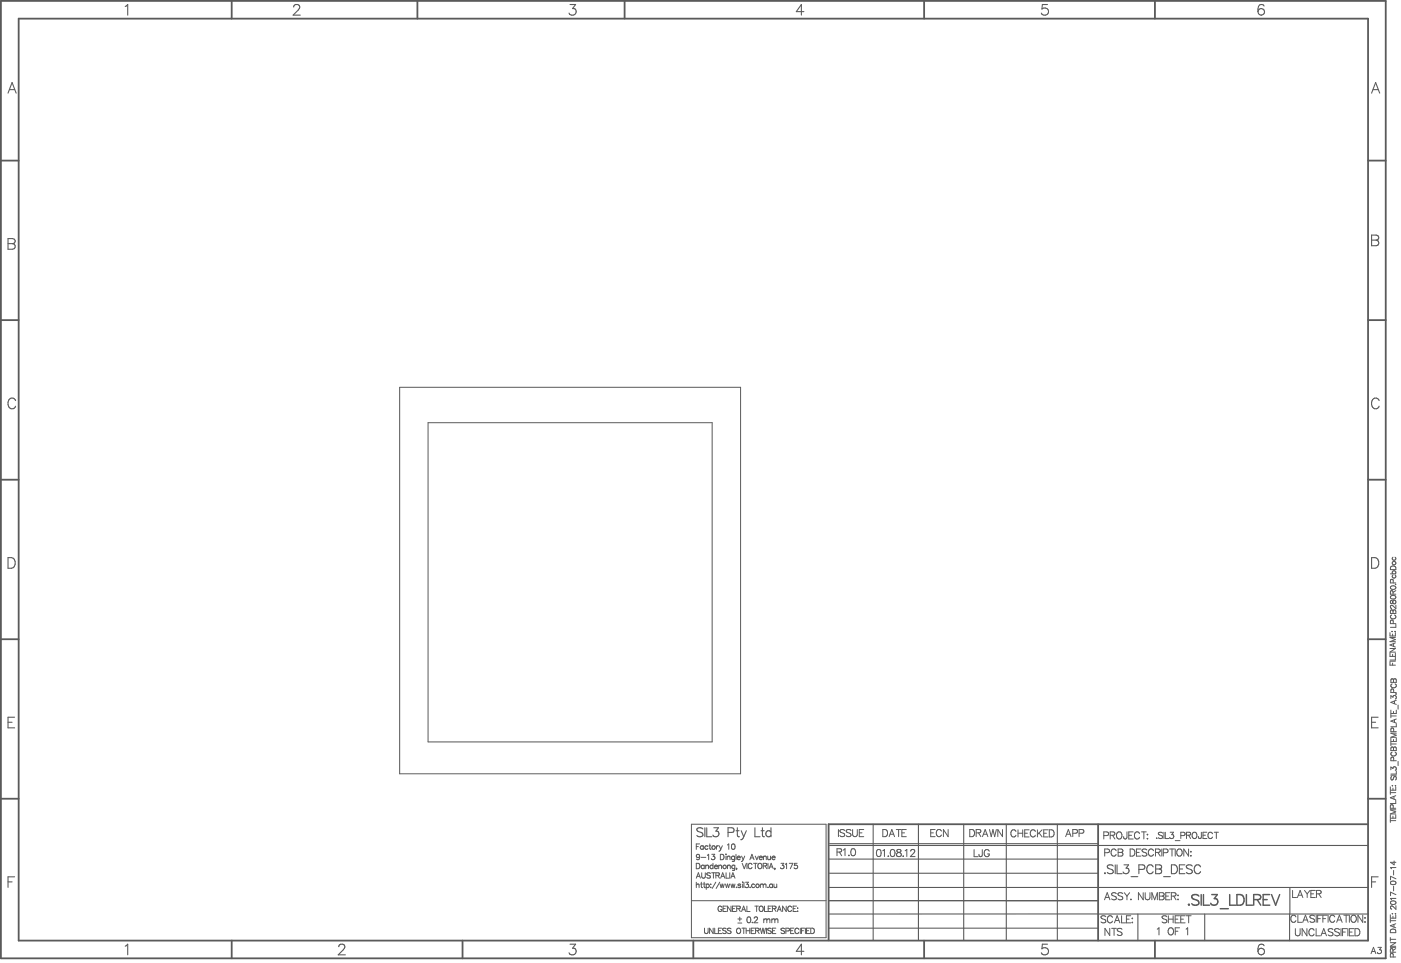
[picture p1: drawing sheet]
<svg xmlns="http://www.w3.org/2000/svg" width="328mm" height="225mm" viewBox="0 0 328 225" stroke-linecap="round" stroke-linejoin="round" font-family="sans-serif">
<g fill="none" stroke="#5a5a5a" stroke-width=".42">
<path d="M.2 .2h324v224.1h-324zM4.4 4.4h315.6v215.8h-315.6zM54.2 .2v4.2M97.6 .2v4.2M146.1 .2v4.1M216.2 .2v4.2M270.2 .2v4.2M.2 37.6h4.2M320 37.6h4.2M.2 74.9h4.2M320 74.9h4.2M.2 112.3h4.2"/>
<path d="M320 112.3h4.2M.2 149.6h4.2M320 149.6h4.2M.2 187h4.2M256.9 193v27.2M319.9 192.9h-126.1v27.2M320 187h4.2M54.2 220.2v4.1M108.2 220.2v4.1M162.2 220.2v4.1M216.2 220.2v4.1M270.2 220.2v4.1"/>
</g>
<g fill="none" stroke="#5a5a5a" stroke-width=".25">
<path d="M29.3 1.5l.6-.4v2.4M68.7 1.6l.2-.4 .7-.1a.6 .6 0 0 1 .4 .9l-1.4 1.5h1.6M133.3 1.1h1.4l-.8 .9a.8 .8 0 0 1 .9 .9 .8 .8 0 0 1-1.1 .6l-.4-.1-.2-.3M188.1 2.7h-1.8l1.2-1.6v2.4M245 1.1h-1.2l-.1 1a.88 .88 0 0 1 1.4 0 .88 .88 0 0 1-.2 1.3 .88 .88 0 0 1-1.3-.3M295.7 1.4a.72 .72 0 0 0-.7-.4 .72 .72 0 0 0-.6 .5l-.1 1.2M1.9 21.8l.9-2.5 1 2.5M2.2 21h1.2M320.8 21.8l1-2.5 .9 2.5M321.2 21h1.2M1.9 55.9l1.4 .1a.58 .58 0 0 1 0 .9l-.3 .1a.65 .65 0 0 1 .6 .7 .65 .65 0 0 1-.6 .6h-1.1zM1.9 57h1.1"/>
<path d="M320.8 55l1.5 .2a.58 .58 0 0 1 0 .9l-.4 .1a.65 .65 0 0 1 .6 .7 .65 .65 0 0 1-.6 .6h-1.1zM320.8 56.2h1.1M3.7 93.8a.91 .91 0 0 0-1.1-.6 .91 .91 0 0 0-.7 .9 1.09 1.09 0 0 0 .2 1.2 1.09 1.09 0 0 0 1.2 .3l.4-.5M322.6 93.8a.91 .91 0 0 0-1-.6 .91 .91 0 0 0-.8 .9 1.09 1.09 0 0 0 .3 1.2 1.09 1.09 0 0 0 1.2 .3l.3-.5M1.9 130.5h.8a1.32 1.32 0 0 1 .9 1.3 1.32 1.32 0 0 1-.9 1.2h-.8zM320.8 130.5h.9a1.32 1.32 0 0 1 .8 1.3 1.32 1.32 0 0 1-.8 1.2h-.9zM1.9 169.1h.9M3.4 167.9h-1.5v2.5h1.5M320.8 169.1h1M322.4 167.9h-1.6v2.5h1.6M164.4 194.1a.8 .8 0 0 0-1.4 .2l.2 .3 1 .4 .2 .6a.95 .95 0 0 1-1.4 0M164.9 193.8v2.1"/>
<path d="M165.3 193.8v2.1h1.2M167 193.8h1.1l-.6 .8a.7 .7 0 0 1 .5 1.1 .7 .7 0 0 1-1.2-.2M170.3 194.9l1.2-.1 .2-.3-.1-.5-.4-.2h-.9v2.1M172.2 194.5h.7M172.5 193.8v1.7l.1 .3 .4 .1M173.4 194.5l.6 1.4M174 195.9l-.4 .6-.3 .1M174.6 194.5l-.6 1.4M176.6 193.8v2.1h1.2M178 194.5h.7M178.3 193.8v1.7l.1 .3 .4 .1M180.4 194.8a.67 .67 0 0 0-1-.1 .67 .67 0 0 0 0 1 .67 .67 0 0 0 1-.1"/>
<path d="M180.4 193.8v2.1M194 197.9h125.9M194 197.5h62.8M204.3 192.9v27.2M214.8 192.9v27.2M225.4 192.9v27.2M235.4 192.9v27.2M247.3 193v27.2M1.9 206.4h.9M3.4 205.3h-1.5v2.4M193.8 210.8h63.1M193.8 207.7h126.2"/>
<path d="M193.8 204.4h63.1M193.8 201.1h63.1M193.8 217.3h63.1M256.9 214h63.1M256.9 213.9l-63.1 .1M258.4 204.4h.2zM260.4 202.7a.79 .79 0 0 0-1.4 .2l.2 .3 1 .4 .2 .6a.93 .93 0 0 1-1.4 0M260.9 202.5v2M261.3 202.5v2h1.2M262.9 202.5h1.1l-.6 .7a.69 .69 0 0 1 .5 1.1 .69 .69 0 0 1-1.2-.2M264.6 205.2h1.6M266.2 214v6.2"/>
<path d="M266.4 203.5h.9a.54 .54 0 0 0 .5-.5 .54 .54 0 0 0-.5-.5h-.9v2M269.7 202.9a.76 .76 0 0 0-.8-.5 .76 .76 0 0 0-.6 .8v.5a.76 .76 0 0 0 .6 .8 .76 .76 0 0 0 .8-.5M270.3 202.5h.9l.4 .1 .1 .4-.5 .4a.55 .55 0 0 1 .6 .6 .55 .55 0 0 1-.6 .5h-.9zM270.3 203.4h.9M272.2 205.2h1.6M274 202.5h.7a1.1 1.1 0 0 1 .8 1 1.1 1.1 0 0 1-.8 1h-.7zM275.9 203.4h.8M277.2 202.5h-1.3v2h1.3M278.9 202.7a.79 .79 0 0 0-1.4 .2l.2 .3 1 .4 .2 .6a.93 .93 0 0 1-1.4 0M280.8 202.9a.76 .76 0 0 0-.8-.5 .76 .76 0 0 0-.6 .8v.5a.76 .76 0 0 0 .6 .8 .76 .76 0 0 0 .8-.5M281.8 214v6.2M301.7 213.9v6.3"/>
<path d="M301.7 207.7v6.3M320.8 206.4h1M322.4 205.3h-1.6v2.4M29.3 221.5l.6-.5v2.5M79.2 221.6l.3-.4 .7-.2a.6 .6 0 0 1 .4 1l-1.5 1.5h1.7M133.3 221h1.4l-.8 1a.8 .8 0 0 1 .9 .9 .8 .8 0 0 1-1.1 .6l-.4-.1-.2-.4M188.1 222.7h-1.8l1.2-1.7v2.5M245 221h-1.2l-.1 1.1a.88 .88 0 0 1 1.4 0 .88 .88 0 0 1-.2 1.3 .88 .88 0 0 1-1.3-.4M295.7 221.4a.72 .72 0 0 0-.7-.4 .72 .72 0 0 0-.6 .5l-.1 1.2"/>
<circle cx="295" cy="2.8" r=".77"/>
<circle cx="295" cy="222.7" r=".77"/>
</g>
<g fill="none" stroke="#5a5a5a" stroke-width=".23">
<path d="M93.5 90.7h79.7v90.4h-79.7zM100.1 98.9h66.5v74.8h-66.5zM325.3 134.3h1.2M325.3 132.7a.71 .71 0 0 1 1.2 .2v.4h-1.2zM325.3 137.3a.62 .62 0 0 1 .8-.2 .62 .62 0 0 1 .4 .7 .62 .62 0 0 1-.8 .2 .62 .62 0 0 1-.4-.7zM325.3 139.6l.5-.2 .7 .2a.62 .62 0 0 1-.5 .7 .62 .62 0 0 1-.7-.4zM325.9 139.1l-.1-.7-.3-.2-.2 .4v.5h1.2M325.9 130.4a.4 .4 0 0 0-.1 .6 .4 .4 0 0 0 .6 0 .4 .4 0 0 0-.1-.6M325.9 134.3a.4 .4 0 0 1-.1-.6 .4 .4 0 0 1 .6 0 .4 .4 0 0 1-.1 .6M325.9 134.6a.4 .4 0 0 0-.1 .6 .4 .4 0 0 0 .6 0 .4 .4 0 0 0-.1-.6M325.9 136.5v-.8h-.6v.8h1.2M326.4 136.8h.1z"/>
<path d="M326.5 138.2l-.6 .5M325.2 154.9v.8h1.2M325.2 148.1v.8h1.2v-.8M325.2 152.9v.8h1.2v-.8M325.2 154.8h1.2M325.2 151.8h1.2l-1.2 .8h1.2M325.3 140.6v.5l.3 .2 .5-.8a.44 .44 0 0 1 .4 .4 .44 .44 0 0 1-.2 .4l-.4-.1-.2-.6zM325.3 142.9l.3-.1 .3 .3 .1-.3h.3l.2 .3v.5h-1.2zM325.4 159l.3-.1 .3 .3 .1-.2 .3-.1 .2 .3v.5h-1.2zM325.6 144a.47 .47 0 0 0-.3 .5 .47 .47 0 0 0 .4 .4h.3a.47 .47 0 0 0 .5-.4 .47 .47 0 0 0-.3-.5M325.6 147.8h.1zM325.8 148.4v.5"/>
<path d="M325.8 153.2v.5M325.8 155.2v.5M325.9 143.1v.5M325.9 146v-.7l-.4-.2-.2 .3v.6h1.2M326 159.2v.5M326 150.7v.6M326.3 147.8h.1zM326.4 153.8v.7h-1.2M326.4 150.5l-1.2 .5 1.2 .5M326.4 149.2h-1.2l1.2 .5-1.2 .5h1.2M326.5 141.6v.9l-1-.8-.2 .5 .3 .2M326.5 146.1v.8h-1.2"/>
<path d="M325.4 163.5v-.6l.4 .3a.42 .42 0 0 1 .7-.3 .42 .42 0 0 1-.1 .7M325.4 166.2v.8h1.2v-.8M325.4 167.2v.8M325.4 172.8v.8h1.2v-.8M325.4 173.7v.9M325.4 174.2h1.2M325.4 167.6h1.2M325.4 175l.3-.1 .3 .3 .1-.3h.3l.2 .3v.5h-1.2zM325.7 160.1a.47 .47 0 0 0-.3 .5 .47 .47 0 0 0 .4 .4h.3a.47 .47 0 0 0 .5-.4 .47 .47 0 0 0-.3-.5M325.7 176.1a.47 .47 0 0 0-.3 .5 .47 .47 0 0 0 .4 .4h.3a.47 .47 0 0 0 .5-.4 .47 .47 0 0 0-.3-.5M326 166.5v.5M326 173.1v.5"/>
<path d="M326 175.2v.5M326 162.1v-.7l-.4-.1-.2 .3v.5h1.2M326 171.3v-.8h-.6v.8h1.2M326 178.1v-.7l-.4-.2-.2 .3v.6h1.2M326.2 164.1v.6M326.2 168.5v.6M326.5 162.5h.1zM326.6 169.4v.7h-1.2M326.6 171.6h-1.2l1.2 .5-1.2 .5h1.2M326.6 168.3l-1.2 .5 1.2 .5M326.6 163.9l-1.2 .5 1.2 .5M327.1 165.1v.9"/>
<path d="M327.1 178.2v1M161.7 192.9h31.5v26.6h-31.5zM162.9 198.2h.5M163.7 197.6h-.8v1.2M164.5 198.2a.4 .4 0 0 0-.6-.1 .4 .4 0 0 0 0 .6 .4 .4 0 0 0 .6-.1M164.5 198v.8M165.6 198.2a.41 .41 0 0 0-.6-.1 .41 .41 0 0 0 0 .6 .41 .41 0 0 0 .6-.1M165.9 198h.4M166 197.6v1l.3 .2M166.5 200h.7l-.4 .5a.42 .42 0 0 1 .3 .6 .42 .42 0 0 1-.7-.1M167.6 198v.8M168.1 198h-.3l-.2 .3"/>
<path d="M168.2 198l.4 .8M168.5 200h.4a.68 .68 0 0 1 .5 .6 .68 .68 0 0 1-.5 .6h-.4zM168.6 198.8l-.4 .4M169 198l-.4 .8M169.8 200h.1zM170.2 197.8l.3-.2v1.2M171.3 197.6a.62 .62 0 0 1 .7 .5 .62 .62 0 0 1-.4 .7l-.4-.2zM172.2 200v1.2M195.8 199.5l.9-.1 .1-.6-1-.1v1.6M196.1 194.2v1.7M196.3 199.5l.6 .8M197.3 199l.4-.3v1.6"/>
<path d="M197.6 194.4l-.4-.2-.7 .2 .1 .4 .9 .4 .1 .4a.71 .71 0 0 1-1.1 0M199.1 194.4l-.4-.2-.8 .2 .2 .4 .9 .4 .1 .4a.71 .71 0 0 1-1.2 0M199.3 198.7a.57 .57 0 0 1 .8 .3v.4a.72 .72 0 0 1-.6 .9 1.07 1.07 0 0 1-.2-1.6zM199.4 194.2v1.2a.55 .55 0 0 0 .6 .5 .55 .55 0 0 0 .5-.5v-1.2M201 195h.6M202 194.2h-1v1.7h1M205.2 198.9a.54 .54 0 0 1 .8 .3l.1 .4a.73 .73 0 0 1-.5 .9h-.1a1.08 1.08 0 0 1-.3-1.6zM206.5 199.2l.4-.4v1.7M206.5 194.2h.6a.89 .89 0 0 1 .5 .8 .89 .89 0 0 1-.5 .9h-.6zM208 195.9l.6-1.7 .7 1.7M208.2 195.3h.8M208.5 198.9a.54 .54 0 0 1 .8 .3l.1 .4a.72 .72 0 0 1-.7 .9 1.08 1.08 0 0 1-.2-1.6z"/>
<path d="M209.7 194.2h1.1M209.9 198.9v.5l.5 .2a.48 .48 0 0 1 .4 .4 .48 .48 0 0 1-.4 .5l-.5-.1-.2-.2a.84 .84 0 0 1 1-.8l.1-.3a.62 .62 0 0 0-.9-.2zM210.2 194.2v1.7M211 195h.6M211.7 199.2l.4-.4v1.7M212 194.2h-1v1.7h1M213 199.2l.3-.4h.4l.3 .4-.2 .5-.9 .8h1.2M217.7 195h.7M218.8 194.2h-1.1v1.7h1.1M220.2 194.6a.68 .68 0 0 0-.9-.3 .68 .68 0 0 0-.3 .9 .62 .62 0 0 0 .5 .7 .62 .62 0 0 0 .7-.4M221.8 194.2v1.7l-1.1-1.7v1.7M226.9 194.2h.5a.89 .89 0 0 1 .6 .8 .89 .89 0 0 1-.6 .9h-.5z"/>
<path d="M227.9 198.9v1.6h.9M228.4 195l.9-.1 .1-.3v-.3l-1-.1v1.7M228.9 195l.5 .9M229.8 198.9l-.1 1.5-.5 .1-.2-.5M229.8 195.9l.7-1.7 .6 1.7M230.1 195.3h.8M231.4 199.3a.61 .61 0 0 0-.7-.4 .61 .61 0 0 0-.5 .6 .67 .67 0 0 0 .3 .9 .67 .67 0 0 0 .9-.2v-.3h-.4M231.5 194.2l.4 1.7 .4-1.7 .4 1.7 .4-1.7M234.5 194.2v1.7l-1.1-1.7v1.7M237.7 194.6a.61 .61 0 0 0-.7-.4 .61 .61 0 0 0-.5 .7v.4a.61 .61 0 0 0 .5 .6 .61 .61 0 0 0 .7-.4M238.1 195h1.1M238.1 194.2v1.7"/>
<path d="M239.2 194.2v1.7M239.7 195h.6M240.7 194.2h-1v1.7h1M242.2 194.6a.61 .61 0 0 0-.7-.4 .61 .61 0 0 0-.5 .7v.4a.61 .61 0 0 0 .5 .6 .61 .61 0 0 0 .7-.4M242.7 194.2v1.7M243.1 195l.7 .9M243.8 194.2l-1.1 1.2M244.2 195h.6M245.2 194.2h-1v1.7h1M245.5 194.2h.5a.88 .88 0 0 1 .6 .9 .88 .88 0 0 1-.6 .8h-.5zM249.3 195.9l.6-1.7 .6 1.7M249.5 195.3h.8"/>
<path d="M250.9 195h1l.1-.7-1.1-.1v1.7M252.4 195h1l.1-.3v-.4l-1.1-.1v1.7M258.2 195.6l1-.1 .1-.2-.1-.4-1-.2v1.7M258.4 199.6l1-.1 .1-.2v-.4l-1.1-.2v1.7M259.7 195.5h1v-.6l-1-.2v1.7M260.3 195.5l.5 .9M261.1 199.1a.61 .61 0 0 0-.7-.4 .61 .61 0 0 0-.5 .7v.4a.61 .61 0 0 0 .5 .6 .61 .61 0 0 0 .7-.4M261.3 195l.2-.2a.77 .77 0 0 1 1 .8 .77 .77 0 0 1-1 .7l-.3-.5zM261.6 198.7l1 .2 .1 .3-.4 .3 .4 .4-.2 .4-.9 .1zM261.6 199.5h.7M263.6 194.7l-.1 1.6-.2 .1-.3-.1-.2-.4M264.1 195.5h.6"/>
<path d="M264.4 198.7h.5a.89 .89 0 0 1 .6 .9 .89 .89 0 0 1-.6 .8h-.5zM265.1 194.7h-1v1.7h1M265.8 199.5h.7M266.6 195.1a.61 .61 0 0 0-.7-.4 .61 .61 0 0 0-.5 .7v.4a.61 .61 0 0 0 .5 .6 .61 .61 0 0 0 .7-.4M266.9 198.7h-1.1v1.7h1.1M267 194.7h1.1M267.6 194.7v1.7M268.3 199l-.4-.3-.7 .3 .1 .4 .8 .3 .2 .2v.3l-.4 .2-.7-.2M268.3 195.4h.2zM268.3 196.3h.2zM269.8 199.1a.62 .62 0 0 0-.7-.4 .62 .62 0 0 0-.5 .7v.4a.62 .62 0 0 0 .5 .6 .62 .62 0 0 0 .7-.4M270.3 199.5h.9l.2-.4-.4-.4h-.7v1.7"/>
<path d="M270.6 196.1v.2zM270.8 199.5l.6 .9M271.8 198.7v1.7M272 195l-.4-.2-.6 .2 .1 .4 .9 .5v.2l-.4 .2-.6-.2M272.1 199.6l1-.1 .1-.6-1.1-.2v1.7M272.3 194.8v1.5M272.6 194.8v1.5h.8M273.6 198.7h1.1M273.7 194.8h.8l-.4 .6a.49 .49 0 0 1 .4 .8 .49 .49 0 0 1-.9-.2M274.2 198.7v1.7M274.9 198.7v1.7M274.9 196.8h1.1"/>
<path d="M275.4 199l.2-.2a.77 .77 0 0 1 1 .8 .77 .77 0 0 1-1 .7l-.3-.5zM276.2 195.6l.9-.1 .1-.5-1-.2v1.5M277.6 195.5h.8l.1-.5-.9-.2v1.5M278 198.7v1.7l-1.1-1.7v1.7M278 195.5l.5 .8M278.5 199.4h.2zM279.1 194.9a.7 .7 0 0 1 .9 .7 .7 .7 0 0 1-.9 .6l-.2-.5zM281 194.8v1.3l-.5 .1-.2-.4M281.4 195.5h.6M282.3 194.8h-.9v1.5h.9M283.6 195.2a.54 .54 0 0 0-.6-.4 .54 .54 0 0 0-.4 .6 .61 .61 0 0 0 .2 .8 .61 .61 0 0 0 .8-.1v-.2M284.1 194.8h.9"/>
<path d="M284.5 194.8v1.5M325.2 192.1h1.3M325.2 184.2v.8h1.3v-.8M325.2 185.1v.9M325.2 190.7v.8h1.3v-.8M325.2 191.7v.8M325.2 185.5h1.3M325.4 180.2v-.6l.4 .3a.42 .42 0 0 1 .7-.3 .42 .42 0 0 1-.1 .7M325.4 181.5h1.2M325.6 181.7l-.2 .3 .2 .6 .2-.1 .5-.8 .3 .3-.2 .6M325.7 183.9h.1zM325.8 184.5v.5"/>
<path d="M325.8 191v.5M325.9 189.2l-.1-.7-.4-.1-.2 .8h1.3M326.1 186.4v.6M326.4 183.9h.1zM326.5 187.4v.7h-1.3M326.5 189.6h-1.3l1.3 .5-1.3 .4h1.3M326.5 186.3l-1.3 .4 1.3 .5M326.6 180.5v.7h-1.2M161.7 210.8h31.5M162.9 202.1h.4a.68 .68 0 0 1 .4 .6 .68 .68 0 0 1-.4 .7h-.4zM162.9 206.5v1.3M162.9 205.6l.5-1.3 .5 1.3"/>
<path d="M162.9 207.2l.3-.3 .3 .1v.8M163.1 205.1h.6M163.7 200.4a.59 .59 0 0 1-.5 .8l-.3-.1M163.9 206.9h.4M164 200.7h1.1M164.1 206.5v1.1l.3 .2M164.1 204.3v.9l.4 .4 .4-.2 .1-1.1M164.5 206.9h.5M164.7 206.5v1.1l.3 .2M164.7 202.7a.41 .41 0 0 0-.6-.1 .41 .41 0 0 0 0 .6 .41 .41 0 0 0 .6 0M164.7 202.5v.9M164.8 217.3v.9l.4 .3 .4-.2v-1"/>
<path d="M165.1 202.7l.3-.2 .3 .1v.8M165.1 202.5v.9M165.2 207.1a.4 .4 0 0 1 .6 0 .4 .4 0 0 1 0 .6 .4 .4 0 0 1-.6-.1M165.2 206.9v1.3M165.5 200.2l.3-.2v1.2M166.2 204.5l-.3-.2-.6 .2 .2 .3 .6 .2v.5l-.5 .1-.3-.2M166.2 207h.1zM166.2 207.7h.1zM166.5 204.3h.8M166.8 202.7a.4 .4 0 0 0-.6-.1 .4 .4 0 0 0 0 .6 .4 .4 0 0 0 .6 0M166.8 202.1v1.3M166.8 217.3v1.2l-.8-1.2v1.2"/>
<path d="M166.9 204.3v1.3M167.1 202.9l.3 .5 .4-.2M167.2 217.3v1.2h.7M167.2 202.7l.4-.2 .2 .4h-.7zM167.4 206.5l-.8 1.5M167.5 204.9h.7l.1-.4-.3-.2h-.5v1.3M167.9 204.9l.4 .7M168.1 217.9h.4M168.1 202.7l.3-.2 .3 .1 .1 .8M168.1 202.5v.9M168.4 206.5l-.9 1.5M168.5 206.9l.2 .9 .2-.9 .3 .9 .2-.9"/>
<path d="M168.6 205.6l.5-1.3 .4 1.3M168.8 205.1h.6M168.8 217.3h-.7v1.2h.7M168.9 212.4a.47 .47 0 0 0-.6-.3 .47 .47 0 0 0-.3 .5v.3a.46 .46 0 0 0 .4 .5 .46 .46 0 0 0 .5-.5h-.3M169.1 212.7h.5M169.7 206.9l.2 .9 .3-.9 .2 .9 .3-.9M169.8 200.4v.8M169.8 204.3v1.3h.8M169.9 217.4l-.3-.1-.6 .1 .2 .4 .7 .4-.3 .3-.6-.2M169.9 212.1h-.8v1.3h.8M170.1 200.6l.3-.2 .3 .1 .1 .7M170.1 200.4v.8"/>
<path d="M170.2 202.5v.9M170.2 202.7l.3-.2 .3 .1v.8M170.7 204.3v1.3M171 205.6l.4-1.3 .5 1.3M171 206.9l.2 .9 .2-.9 .3 .9 .2-.9M171 212.1v1.3l-.8-1.3v1.3M171 217.4l-.3-.1-.5 .1 .1 .4 .7 .3-.1 .4h-.4l-.3-.2M171.2 205.1h.5M171.3 212.7h.5M171.8 200.6a.4 .4 0 0 0-.6-.1 .4 .4 0 0 0 0 .6 .4 .4 0 0 0 .6 0M171.8 200.4v1.1l-.5 .1M171.9 202.7a.4 .4 0 0 0-.6-.1 .4 .4 0 0 0 0 .6 .4 .4 0 0 0 .6 0"/>
<path d="M171.9 202.5l-.1 1.2h-.5M172.1 212.1h-.8v1.3h.8M172.2 207.7h.2zM172.2 203.3h.2zM172.3 212.7h.8l.1-.4-.3-.2h-.6v1.3M172.4 203.3l-.2 .3M172.4 217.4a.55 .55 0 0 1 .9 .5 .55 .55 0 0 1-.9 .4l-.1-.2zM172.4 200.8l.3 .4 .5-.1M172.5 200.6l.4-.2 .3 .4h-.8zM172.6 216.1h.9M172.6 215.1h.9M172.8 212.7l.4 .7"/>
<path d="M173.1 214.7v.9M173.3 207.1l-.2-.2-.5 .2 .6 .3v.3l-.3 .1-.3-.2M173.4 201.7h.1M173.5 213.4l.5-1.3 .4 1.3M173.5 200.4l.4 .8M173.6 217.3h.8M173.6 202.1l.5 1.3 .5-1.3M173.6 212.9h.7M173.7 206.5v.1zM173.7 206.9v.9M173.9 201.2l-.4 .5M174 217.3v1.2"/>
<path d="M174 206.5v1.3M174.2 200.4l-.3 .8M174.4 206.5h.7l-.4 .5a.43 .43 0 0 1 .3 .7 .43 .43 0 0 1-.7-.1M174.5 217.9h.9M174.5 217.3v1.2M174.7 212.1v1.3h.8M174.7 202.1v1.3M174.9 214.7l.2-.1a.71 .71 0 0 1 .5 .7 .71 .71 0 0 1-.5 .7 .89 .89 0 0 1-.2-1.3zM175.4 217.3v1.2M175.4 207.7h.1zM175.4 201.2l.5-1.2 .5 1.2M175.6 200.8h.6"/>
<path d="M175.7 217.9h.5M175.9 202.4a.47 .47 0 0 0-.5-.3 .47 .47 0 0 0-.4 .5v.3a.47 .47 0 0 0 .4 .5 .47 .47 0 0 0 .5-.3M175.9 215.9h.2zM176.3 202.1h.8M176.4 215l.3-.4 .5 .3-.2 .5-.6 .6h.9M176.5 217.3h-.8v1.2h.8M176.5 207.1a.4 .4 0 0 0-.6 0 .4 .4 0 0 0 0 .6 .4 .4 0 0 0 .6-.1M176.6 212.1h.8M176.7 200.4l.3 .8 .4-.8M176.7 202.1v1.3M176.7 217.9l.8-.1 .1-.3-.3-.2h-.6v1.2M177 212.1v1.3"/>
<path d="M177.2 217.9l.4 .6M177.5 202.2a.59 .59 0 0 1 .8 .5 .59 .59 0 0 1-.8 .6l-.2-.4zM177.6 200.8l.1 .3 .2 .1 .4-.1M177.7 200.6l.4-.2 .2 .4h-.7zM177.7 212.3l.1-.1a.59 .59 0 0 1 .8 .5 .59 .59 0 0 1-.8 .6l-.2-.4zM177.9 217.3l.3 1.2 .3-1.2 .3 1.2 .3-1.2M177.9 207.2l.3-.3 .3 .3M177.9 206.9v.9M178.5 202.7l.8-.1 .1-.3-.3-.2h-.6v1.3M178.5 207.2v.6M178.5 207.2l.3-.3 .3 .1 .1 .8M178.6 200.6l.3-.2 .3 .1 .1 .7"/>
<path d="M178.6 200.4v.8M178.7 215.4l.3-.3 .3 .1 .1 .2M178.7 215.1v.9M178.8 212.1v1.3h.8M179 202.7l.4 .7M179.3 217.3v1.2M179.4 215.4l.3-.3 .3 .1 .1 .8M179.4 215.4v.6M179.6 200.4l.1 .8h.3l.2-.2M179.6 207.7h.1zM179.7 202.1v1.3M179.7 212.7h.5"/>
<path d="M179.9 203.4l.5-1.3 .5 1.3M180.1 202.9h.6M180.2 200.4v.8M180.4 217.4l-.3-.1-.5 .1 .1 .4 .7 .4-.3 .3-.5-.2M180.5 212.1h-.8v1.3h.8M180.5 215.4l.4-.3 .3 .1 .1 .2M180.5 215.1v.9M180.6 200.8l.3 .4 .4-.1M180.6 200.6l.5-.2 .2 .4h-.7zM180.7 212.7h.7l.1-.4-.3-.2h-.5v1.3M180.7 206.9v.9M180.7 217.9h.5"/>
<path d="M180.7 207.1a.4 .4 0 0 0-.6 0 .4 .4 0 0 0 0 .6 .4 .4 0 0 0 .6-.1M181 206.9l.1 .8 .3 .1 .3-.2M181.1 212.7l.4 .7M181.2 203.3h.1zM181.3 215.4l.3-.3 .3 .1 .1 .8M181.3 215.4v.6M181.3 203.3l-.1 .3M181.5 217.3h-.8v1.2h.8M181.7 206.9v.9M181.8 213.4l.5-1.3 .5 1.3M182 212.9h.6M182.7 202.1h.6l-.3 .5a.42 .42 0 0 1 .3 .7 .42 .42 0 0 1-.7-.2"/>
<path d="M183.5 217.4l-.3-.1-.5 .1 .1 .4 .6 .2v.5h-.4l-.3-.2M183.7 202.3l.3-.2v1.3M183.8 217.9h.8l.1-.4-.3-.2h-.6v1.2M183.9 212.1v1.3l-.8-1.3v1.3M184.6 202.1h.9l-.6 1.3M185 217.9h.4M185.2 212.4a.47 .47 0 0 0-.6-.3 .47 .47 0 0 0-.3 .5v.3a.47 .47 0 0 0 .3 .5 .47 .47 0 0 0 .6-.3M185.5 212.7h.5M185.7 217.3h-.7v1.2h.7M186.3 212.1h-.8v1.3h.8M186.5 202.1h-.6l-.1 .5a.45 .45 0 0 1 .7 0 .45 .45 0 0 1-.1 .7 .45 .45 0 0 1-.6-.2M186.6 212.5h.1"/>
<path d="M186.6 213.2h.1M186.8 217.6a.47 .47 0 0 0-.5-.3 .47 .47 0 0 0-.4 .5 .52 .52 0 0 0 .2 .6 .52 .52 0 0 0 .7-.1v-.1M187.2 217.3v1.2M187.5 217.9h.4M188.3 217.3h-.8v1.2M188.4 217.3v1.2M188.7 217.9h.4M189.4 217.3h-.7v1.2h.7M189.7 217.3h.4a.68 .68 0 0 1 .4 .6 .68 .68 0 0 1-.4 .6h-.4zM198.5 200.3h.2zM207.7 200.4h.2zM211.2 200.4h.2z"/>
<path d="M258.4 210.6l.6-1.6 .6 1.6M258.6 210.1h.8M258.7 214.6l-.4-.2-.7 .2 .1 .4 1 .5v.3l-.4 .2-.7-.2M259.6 217.3v1.7l-1.1-1.7v1.7M260 217.3h1.2M260.2 214.8a.61 .61 0 0 0-.7-.4 .61 .61 0 0 0-.5 .6v.4a.61 .61 0 0 0 .5 .6 .61 .61 0 0 0 .7-.4M260.6 217.3v1.7M260.7 216l.6-1.6 .7 1.6M260.9 215.5h.8M261.1 209.2l-.4-.2-.7 .2 .2 .4 .8 .3 .1 .2v.3l-.4 .2-.7-.2M262.4 214.4v1.6h.9M262.5 217.5l-.4-.2-.8 .2 .2 .4 .8 .4 .2 .4-.4 .3-.8-.3"/>
<path d="M262.6 209.2l-.4-.2-.7 .2 .2 .4 .9 .4v.4l-.4 .2-.7-.2M263 209l.6 .8M263.5 215.2h.6M263.6 209.8v.8M264.3 209l-.7 .8M264.5 214.4h-1v1.6h1M264.6 210.5v.1zM264.9 214.9v.2zM264.9 215.9v.1zM267.4 209v1.6l-1.1-1.6v1.6M267.9 209v1.1a.56 .56 0 0 0 .5 .5 .56 .56 0 0 0 .6-.5v-1.1M269.5 210.6v-1.6l.6 1.6 .6-1.6v1.6"/>
<path d="M270.7 217.5l.4-.3v1.7M271.2 209l1 .1 .1 .3-.4 .4 .4 .3-.1 .4-1 .1zM271.2 209.8h.7M272.7 209.8h.6M273 214.6l-.4-.2-.8 .2 .2 .4 1 .5v.3l-.4 .2-.8-.2M273.3 215.2h1.1M273.3 214.4v1.6M273.4 217.4l.2-.1a.77 .77 0 0 1 .9 .7 .77 .77 0 0 1-.9 .8l-.4-.6zM273.7 209h-1v1.6h1M274 209.8l1-.1 .1-.4-.4-.3h-.7v1.6M274.4 214.4v1.6M274.6 209.8l.5 .8"/>
<path d="M274.9 215.2h.6M274.9 218h.6M275.5 209.6h.1zM275.5 210.5h.1zM275.9 214.4h-1v1.6h1M275.9 217.2h-1v1.7M276.2 215.2h.6M277.2 214.4h-1v1.6h1M277.4 217.5l.4-.3v1.7M277.5 214.4h1.1M278.1 214.4v1.6M278.5 200.3h.2z"/>
<path d="M302.4 208.4v1.7h.9M303 217.4v1.2a.56 .56 0 0 0 .6 .5 .56 .56 0 0 0 .5-.5v-1.2M303.1 214.6a.61 .61 0 0 0-.6-.4 .61 .61 0 0 0-.5 .7v.4a.61 .61 0 0 0 .5 .6 .61 .61 0 0 0 .6-.4M303.5 210.1l.6-1.7 .7 1.7M303.6 214.2v1.7h1M303.7 209.6h.8M304.7 215.9l.7-1.7 .6 1.7M305 215.4h.8M305.2 208.4l.6 .8M305.7 217.4v1.7l-1.1-1.7v1.7M305.8 209.2v.9M306.4 208.4l-.6 .8"/>
<path d="M306.6 209.2h.7M307.4 217.8a.62 .62 0 0 0-.7-.4 .62 .62 0 0 0-.5 .6 .71 .71 0 0 0 .2 .9 .71 .71 0 0 0 .9-.1l.1-.1M307.5 214.5l-.4-.3-.7 .3 .2 .4 .8 .3 .1 .2v.3l-.4 .2-.7-.2M307.7 208.4h-1.1v1.7h1.1M307.9 217.4v1.7h.9M307.9 214.2v1.7M308 209.2h.9l.1-.6-1-.2v1.7M308.2 215h.7M308.5 209.2l.6 .9M309 219.1l.7-1.7 .6 1.7M309.3 218.5h.8M309.3 214.2h-1.1v1.7"/>
<path d="M309.5 215h.6M310.5 214.2h-1v1.7M310.7 214.2v1.7M311.8 217.6l-.4-.2-.7 .2 .2 .4 .9 .4v.4l-.4 .3-.7-.3M312.2 214.6a.61 .61 0 0 0-.7-.4 .61 .61 0 0 0-.5 .7v.4a.61 .61 0 0 0 .5 .6 .61 .61 0 0 0 .7-.4M312.7 215.9l.6-1.7 .7 1.7M312.9 215.4h.8M313.3 217.6l-.4-.2-.7 .2 .2 .4 .9 .4v.4l-.4 .3-.7-.3M313.7 217.4v1.7M314.1 218.2h.6M314.3 214.2h1.2M314.9 214.2v1.7"/>
<path d="M315.1 217.4h-1v1.7M315.3 217.4v1.7M315.7 218.2h.6M315.7 214.2v1.7M316.2 214.5l.1-.2a.77 .77 0 0 1 1 .8 .77 .77 0 0 1-1 .7l-.3-.5zM316.7 217.4h-1v1.7h1M317 217.4h.5a.9 .9 0 0 1 .6 .8 .9 .9 0 0 1-.6 .9h-.5zM318.8 214.2v1.7l-1.1-1.7v1.7M319.2 215.8h.2zM319.3 214.8v.2zM325.2 214.2v.7h1.3v-.7M325.2 215.1v.8"/>
<path d="M325.2 219.5v.8M325.2 219.9h1.3M325.2 215.5h1.3M325.3 217.7l.4-.2 .6 .1 .2 .7h-1.3zM325.3 206.4a.64 .64 0 0 1 .8-.2 .64 .64 0 0 1 .4 .7 .64 .64 0 0 1-.8 .3 .64 .64 0 0 1-.4-.8zM325.3 211.1a.64 .64 0 0 1 .8-.3 .64 .64 0 0 1 .4 .8 .64 .64 0 0 1-.8 .2 .64 .64 0 0 1-.4-.7zM325.7 213.9h.1zM325.8 214.5v.4M326 203.8v1M326 207.5v1M326.1 216.4v.6M326.1 201.5v1l-.8-.6h1.2"/>
<path d="M326.4 213.9h.1zM326.5 216.2l-1.3 .5 1.3 .5M326.5 212v.9l-1-.8-.2 .4 .3 .3M326.5 205.7l-1.2-.6v.9M326.5 209.4l-1.2-.6v.9M326.5 210.3h-1.2l.2 .3M326.5 203.1h-1.2l.2 .3M320.7 223.2l.6-1.4 .5 1.4M320.9 222.7h.7M322.3 221.8h.8l-.4 .5a.49 .49 0 0 1 .4 .8 .49 .49 0 0 1-.9-.2M325.2 221.8h1.3M325.2 220.7h1.3l-1.3 .8h1.3"/>
<path d="M325.8 222.9v-.7l-.4-.1-.2 .8h1.3M325.9 224l-.1-.7-.4-.1-.2 .8h1.3M326.5 222.1l-.7 .4"/>
<circle cx="326.1" cy="131.8" r=".42"/>
<circle cx="166.9" cy="198.4" r=".42"/>
<circle cx="163.3" cy="200.4" r=".39"/>
<circle cx="169.5" cy="203" r=".41"/>
<circle cx="177.2" cy="207.4" r=".41"/>
</g>
<g fill="none" stroke="#5a5a5a" stroke-width=".34">
<path d="M278 211.8h.2l-.1 .1zM280.4 209.8a.94 .94 0 0 0-.9-.4 .94 .94 0 0 0-.7 .6l.2 .4 1 .3a.6 .6 0 0 1 .4 .5 .6 .6 0 0 1-.2 .6 1.14 1.14 0 0 1-1.4-.3M281 209.4v2.5M281.5 209.4v2.5h1.4M283.5 209.4h1.3l-.7 1a.83 .83 0 0 1 .7 1.1 .83 .83 0 0 1-1.3 .3l-.3-.4M285.4 212.7h1.9M287.7 209.4v2.5h1.4M289.3 209.4h.9a1.32 1.32 0 0 1 .8 1.3 1.32 1.32 0 0 1-.8 1.2h-.9zM291.6 209.4v2.5h1.4M293.3 210.6l1.4-.1a.58 .58 0 0 0 0-1l-1.4-.1v2.5M294.1 210.6l.8 1.3M295.5 210.6h.9"/>
<path d="M297 209.4h-1.5v2.5h1.5M297.4 209.4l1 2.5 .9-2.5"/>
</g>
</svg>
